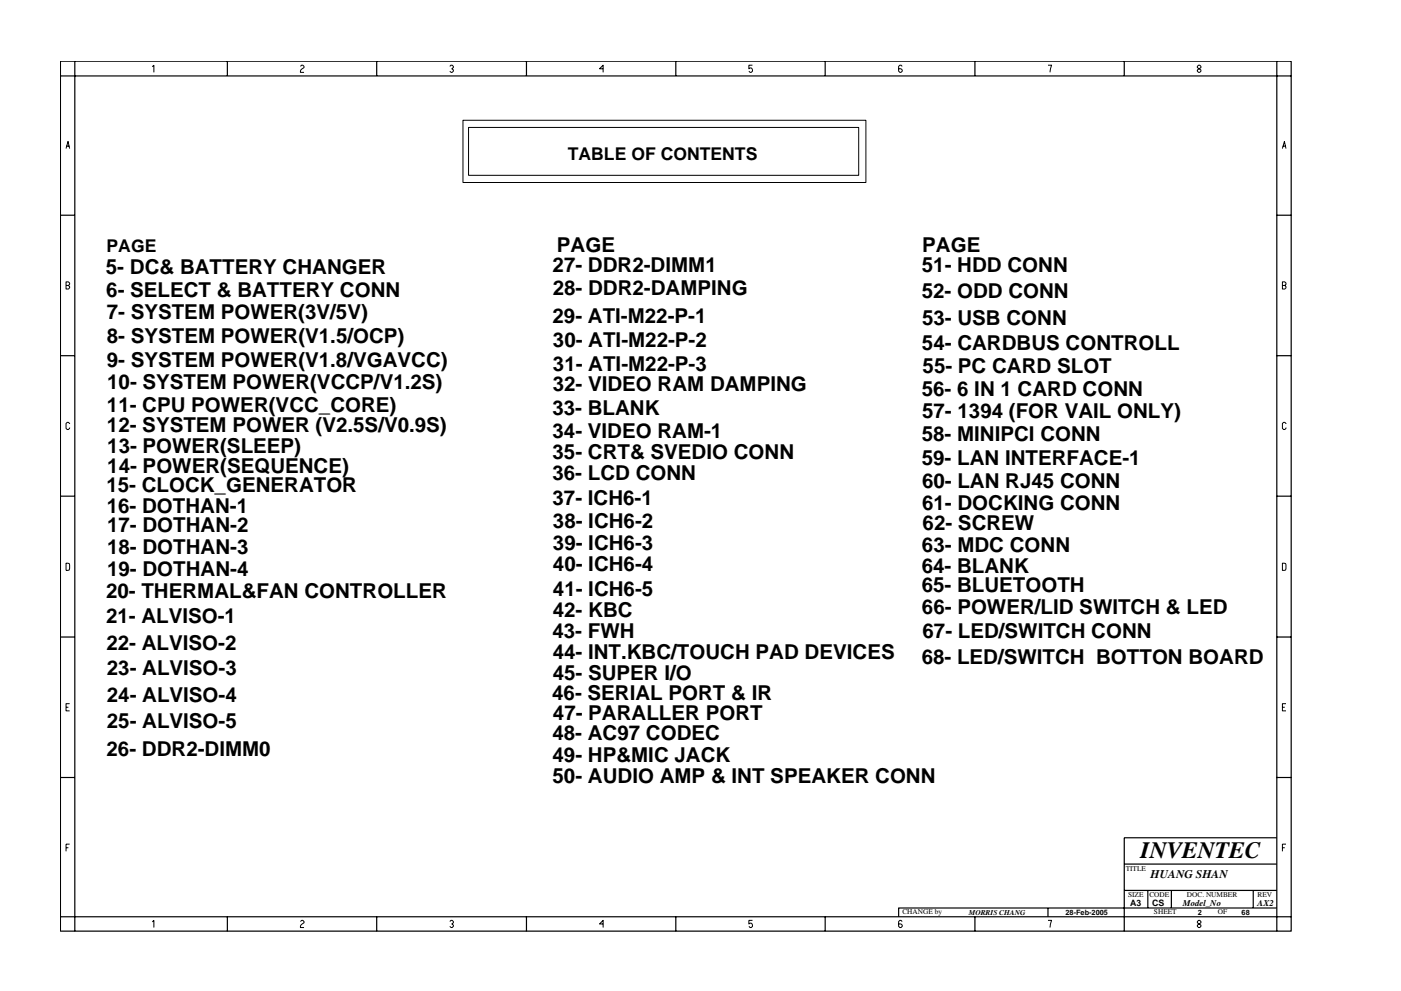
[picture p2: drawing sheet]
<svg xmlns="http://www.w3.org/2000/svg" width="297mm" height="210mm" viewBox="0 0 297 210" stroke-linecap="round" stroke-linejoin="round" font-family="sans-serif">
<defs><g id="words">
<text font-size="5" x="241.8" y="182">INVENTEC</text>
<g font-size="4.4">
<text x="118.1" y="53.5">PAGE</text>
<text x="195.5" y="53.5">PAGE</text>
<text x="22.5" y="58.1">5- DC&amp; BATTERY CHANGER</text>
<text x="117.2" y="57.8">27- DDR2-DIMM1</text>
<text x="195.5" y="57.8">51- HDD CONN</text>
<text x="22.5" y="63">6- SELECT &amp; BATTERY CONN</text>
<text x="117.2" y="62.6">28- DDR2-DAMPING</text>
<text x="195.4" y="63.2">52- ODD CONN</text>
<text x="22.6" y="67.8">7- SYSTEM POWER(3V/5V)</text>
<text x="117.1" y="68.5">29- ATI-M22-P-1</text>
<text x="195.5" y="68.9">53- USB CONN</text>
<text x="22.6" y="77.9">9- SYSTEM POWER(V1.8/VGAVCC)</text>
<text x="22.7" y="72.8">8- SYSTEM POWER(V1.5/OCP)</text>
<text x="117.2" y="73.5">30- ATI-M22-P-2</text>
<text x="195.5" y="74.2">54- CARDBUS CONTROLL</text>
<text x="22.7" y="82.5">10- SYSTEM POWER(VCCP/V1.2S)</text>
<text x="117.2" y="83">32- VIDEO RAM DAMPING</text>
<text x="117.2" y="78.8">31- ATI-M22-P-3</text>
<text x="195.4" y="83.9">56- 6 IN 1 CARD CONN</text>
<text x="195.6" y="79.2">55- PC CARD SLOT</text>
<text x="22.7" y="87.4">11- CPU POWER(VCC_CORE)</text>
<text x="117.1" y="88.1">33- BLANK</text>
<text x="195.5" y="88.6">57- 1394 (FOR VAIL ONLY)</text>
<text x="22.7" y="91.6">12- SYSTEM POWER (V2.5S/V0.9S)</text>
<text x="117.1" y="92.9">34- VIDEO RAM-1</text>
<text x="195.4" y="93.6">58- MINIPCI CONN</text>
<text x="22.7" y="96.1">13- POWER(SLEEP)</text>
<text x="22.8" y="100.4">14- POWER(SEQUENCE)</text>
<text x="117.1" y="101.9">36- LCD CONN</text>
<text x="117.2" y="97.4">35- CRT&amp; SVEDIO CONN</text>
<text x="195.4" y="98.7">59- LAN INTERFACE-1</text>
<text x="22.5" y="104.3">15- CLOCK_GENERATOR</text>
<text x="117.2" y="107.1">37- ICH6-1</text>
<text x="195.5" y="103.5">60- LAN RJ45 CONN</text>
<text x="22.6" y="108.7">16- DOTHAN-1</text>
<text x="22.7" y="113">17- DOTHAN-2</text>
<text x="117.2" y="112.1">38- ICH6-2</text>
<text x="195.5" y="108.1">61- DOCKING CONN</text>
<text x="195.6" y="112.5">62- SCREW</text>
<text x="22.7" y="117.5">18- DOTHAN-3</text>
<text x="117.2" y="116.6">39- ICH6-3</text>
<text x="195.5" y="117.1">63- MDC CONN</text>
<text x="22.7" y="122.1">19- DOTHAN-4</text>
<text x="117.2" y="121.2">40- ICH6-4</text>
<text x="195.4" y="121.5">64- BLANK</text>
<text x="195.4" y="125.7">65- BLUETOOTH</text>
<text x="22.5" y="126.9">20- THERMAL&amp;FAN CONTROLLER</text>
<text x="117.2" y="131">42- KBC</text>
<text x="117.2" y="126.4">41- ICH6-5</text>
<text x="195.5" y="130.2">66- POWER/LID SWITCH &amp; LED</text>
<text x="22.5" y="132.2">21- ALVISO-1</text>
<text x="22.6" y="137.9">22- ALVISO-2</text>
<text x="117.1" y="135.4">43- FWH</text>
<text x="195.6" y="135.4">67- LED/SWITCH CONN</text>
<text x="22.7" y="143.3">23- ALVISO-3</text>
<text x="117.2" y="139.8">44- INT.KBC/TOUCH PAD DEVICES</text>
<text x="195.4" y="140.8">68- LED/SWITCH BOTTON BOARD</text>
<text x="22.7" y="149">24- ALVISO-4</text>
<text x="117.1" y="148.5">46- SERIAL PORT &amp; IR</text>
<text x="117.2" y="144.2">45- SUPER I/O</text>
<text x="22.7" y="154.5">25- ALVISO-5</text>
<text x="117.2" y="152.9">47- PARALLER PORT</text>
<text x="22.6" y="160.4">26- DDR2-DIMM0</text>
<text x="117.1" y="157">48- AC97 CODEC</text>
<text x="117.2" y="161.7">49- HP&amp;MIC JACK</text>
<text x="117.2" y="166.2">50- AUDIO AMP &amp; INT SPEAKER CONN</text>
</g>
<g font-size="3.7">
<text x="120.4" y="33.9">TABLE OF CONTENTS</text>
<text x="22.6" y="53.4">PAGE</text>
</g>
<text font-size="2.5" x="244" y="186.3">HUANG SHAN</text>
<g font-size="1.9">
<text x="239.6" y="192.2">A3</text>
<text x="244.3" y="192.3">CS</text>
<text x="250.8" y="192.2">Model_No</text>
<text x="266.6" y="192.2">AX2</text>
</g>
<g font-size="1.6">
<text x="238.7" y="184.8">TITLE</text>
<text x="239.2" y="190.4">SIZE</text>
<text x="243.7" y="190.4">CODE</text>
<text x="251.6" y="190.4">DOC. NUMBER</text>
<text x="266.6" y="190.4">REV</text>
<text x="191.3" y="193.9">CHANGE by</text>
<text x="205.4" y="194.1">MORRIS CHANG</text>
<text x="225.9" y="194.1">28-Feb-2005</text>
<text x="244.7" y="193.9">SHEET</text>
<text x="253.9" y="194.1">2</text>
<text x="258.2" y="193.9">OF</text>
<text x="263.3" y="194.1">68</text>
</g>
</g></defs>
<g fill="none" stroke="#000" stroke-width=".25">
<path d="M12.8 13h261v184.6h-261zM12.8 16.1h261M15.9 13v184.6M48.2 13v3.1M79.9 13v3.1M111.6 13v3.1M143.3 13v3.1M174.9 13v3.1M206.7 13v3.1M238.4 13v3.1M270.7 13v184.6M12.8 45.7h3.1"/>
<path d="M270.7 45.7h3.1M12.8 75.5h3.1M270.7 75.5h3.1M12.8 105.3h3.1M270.7 105.3h3.1M12.8 135.2h3.1M270.7 135.2h3.1M12.8 165h3.1M270.7 165h3.1M270.7 177.7h-32.3v19.9M12.8 194.5h261M48.2 194.5v3.1"/>
<path d="M79.9 194.5v3.1M111.6 194.5v3.1M143.3 194.5v3.1M174.9 194.5v3.1M206.7 194.5v3.1M222.2 192.6v1.9M238.4 183.3h32.3M238.4 188.9h32.3M243.4 188.9v3.7M248.4 188.9v3.7M265.7 188.9v3.7M270.7 192.6h-80.2v1.9"/>
</g>
<g fill="none" stroke="#000" stroke-width=".21">
<path d="M32.3 14.2l.3-.4v1.6M63.7 14.1l.3-.3h.2l.3 .3v.2l-.5 .4-.3 .4v.3h.8M95.4 14.1l.2-.3h.3l.2 .3v.2l-.3 .3 .3 .2v.3l-.2 .3h-.3l-.2-.3M127.9 14.6h-.8l.8-.8v1.6M159.5 13.8h-.7v.8l.2-.2a.5 .5 0 0 1 .5 .7l-.2 .3h-.3l-.2-.3M191.3 14.1l-.3-.3h-.2l-.3 .3v1l.3 .3h.2l.3-.3v-.3l-.3-.2h-.5M222.2 13.8h.8l-.4 1.6M253.9 14.1l.2-.3h.3l.2 .3v.2l-.7 .5v.3l.2 .3h.3l.2-.3v-.3l-.7-.5zM14 31.5l.4-1.5 .4 1.5M14.1 31h.6M98.2 25.5h85.4v13.2h-85.4zM99.3 27h82.8v10.2h-82.8z"/>
<path d="M271.9 31.5l.4-1.5 .4 1.5M272 31h.6M14 59.8h.5l.3 .3v.2l-.3 .3 .3 .2v.3l-.3 .2h-.5zM14 60.6h.5M271.9 60.6h.5l.3-.3v-.2l-.3-.3h-.5v1.5h.5l.3-.2v-.3l-.3-.2M14.8 89.9l-.3-.3h-.2l-.3 .3v1l.3 .2h.2l.3-.4M272.7 89.9l-.3-.3h-.3l-.2 .3v1l.2 .2h.3l.3-.4M14 119.5l.7 .1v1.3l-.7 .1zM271.9 119.5l.7 .1v1.3l-.7 .1zM14 150.1h.5M14.8 149.3h-.8v1.5h.8M271.9 150.1h.5"/>
<path d="M272.7 149.3h-.8v1.5h.8M14 179.9h.5M14.8 179.1h-.8v1.5M271.9 179.9h.5M272.7 179.1h-.8v1.5M32.3 195.6l.3-.3v1.5M63.7 195.5l.3-.2h.2l.3 .2v.3l-.7 .5-.1 .2v.3h.8M95.4 195.5l.2-.2h.3l.2 .2v.3l-.3 .2 .3 .3v.2l-.2 .3h-.3l-.2-.3M127.9 196h-.8l.8-.7v1.5M159.5 195.3h-.7v.7l.2-.1a.5 .5 0 0 1 .5 .6l-.2 .3h-.3l-.2-.3M191.3 195.5l-.3-.2h-.2l-.3 .2v1l.3 .3h.2l.3-.3v-.2l-.3-.3h-.5M222.2 195.3h.8l-.4 1.5"/>
<path d="M254.1 195.3l-.2 .2v.3l.7 .5v.2l-.2 .3h-.3l-.2-.3v-.2l.7-.5v-.3l-.2-.2z"/>
</g>
<use href="#words"/>
</svg>
